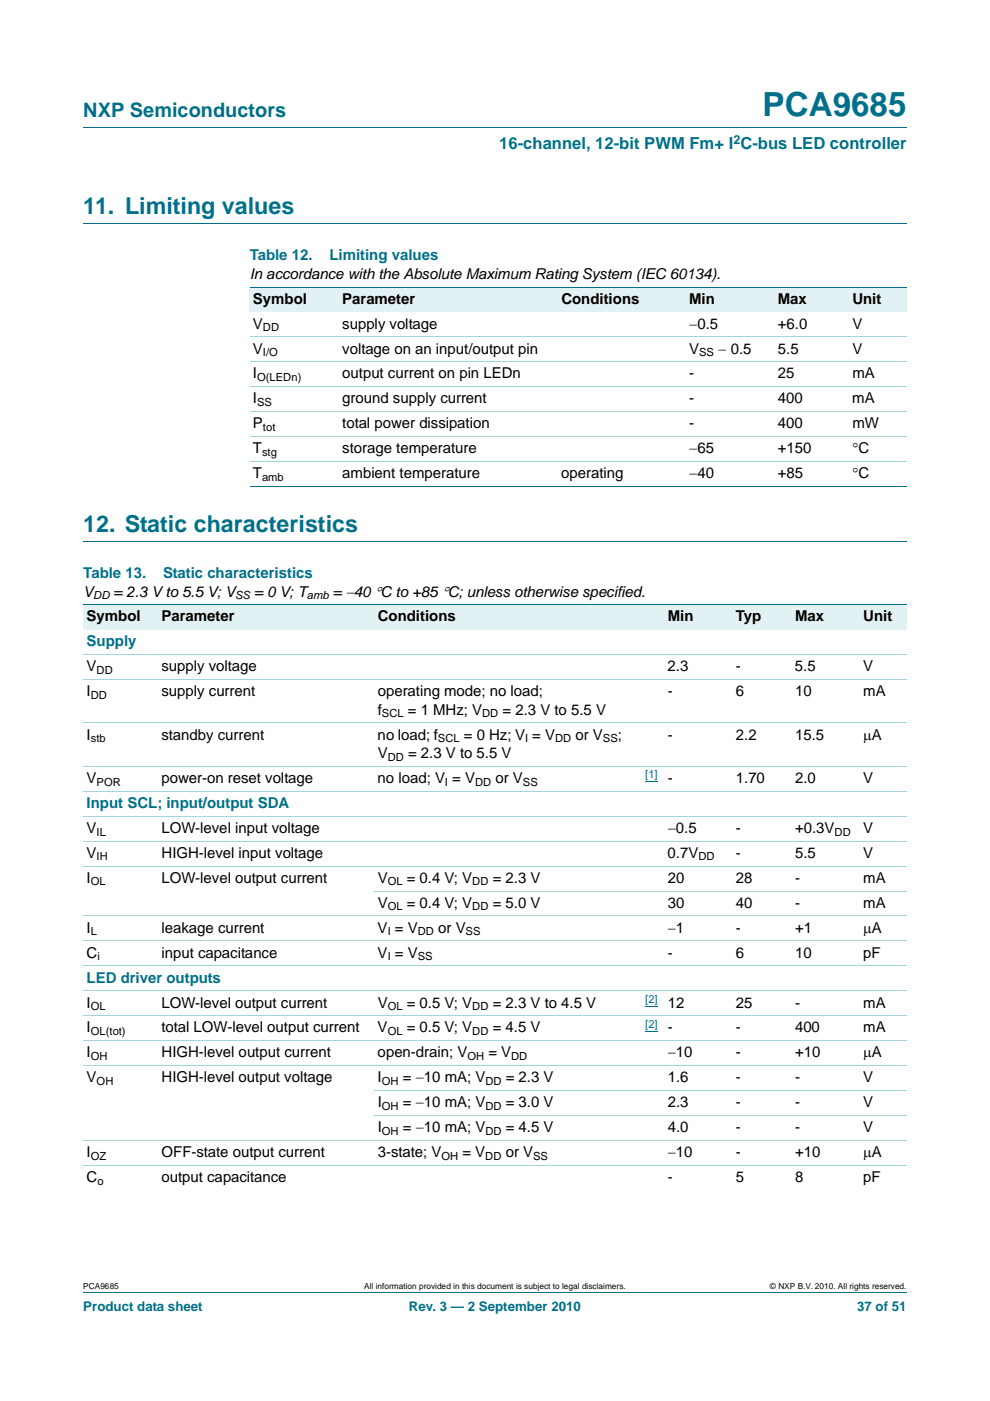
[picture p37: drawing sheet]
<svg xmlns="http://www.w3.org/2000/svg" width="210mm" height="297mm" viewBox="0 0 210 297" stroke-linecap="round" stroke-linejoin="round" font-family="sans-serif">
<defs><g id="words">
<text font-size="7" fill="#00708a" x="161.7" y="24.6">PCA9685</text>
<g font-size="4.9" fill="#00708a">
<text x="17.7" y="45.4">11. Limiting values</text>
<text x="17.7" y="112.8">12. Static characteristics</text>
</g>
<text font-size="4.2" fill="#00708a" x="17.7" y="24.9">NXP Semiconductors</text>
<text font-size="3.5" fill="#00708a" x="105.9" y="31.6">16-channel, 12-bit PWM Fm+ I C-bus LED controller</text>
<g font-size="3.2" fill="#00708a">
<text x="53" y="55.2">Table 12.</text>
<text x="69.9" y="55.2">Limiting values</text>
<text x="17.7" y="122.6">Table 13.</text>
<text x="34.6" y="122.6">Static characteristics</text>
<text x="18.4" y="137.1">Supply</text>
<text x="18.4" y="171.3">Input SCL; input/output SDA</text>
<text x="18.4" y="208.3">LED driver outputs</text>
</g>
<g font-size="3.2">
<text x="53" y="59.1">In accordance with the Absolute Maximum Rating System (IEC 60134).</text>
<text x="53.7" y="64.4">Symbol</text>
<text x="72.6" y="64.4">Parameter</text>
<text x="119.1" y="64.4">Conditions</text>
<text x="146.2" y="64.4">Min</text>
<text x="165" y="64.4">Max</text>
<text x="180.8" y="64.4">Unit</text>
<text x="53.7" y="69.7">V</text>
<text x="72.6" y="69.7">supply voltage</text>
<text x="146.2" y="69.7">−0.5</text>
<text x="165" y="69.7">+6.0</text>
<text x="180.8" y="69.7">V</text>
<text x="53.7" y="75">V</text>
<text x="72.6" y="75">voltage on an input/output pin</text>
<text x="146.2" y="75">V</text>
<text x="152.4" y="75">− 0.5</text>
<text x="165" y="75">5.5</text>
<text x="180.8" y="75">V</text>
<text x="53.7" y="80.2">I</text>
<text x="72.6" y="80.2">output current on pin LEDn</text>
<text x="146.2" y="80.2">-</text>
<text x="165" y="80.2">25</text>
<text x="180.8" y="80.2">mA</text>
<text x="53.7" y="85.5">I</text>
<text x="72.6" y="85.5">ground supply current</text>
<text x="146.2" y="85.5">-</text>
<text x="165" y="85.5">400</text>
<text x="180.8" y="85.5">mA</text>
<text x="53.7" y="90.8">P</text>
<text x="72.6" y="90.8">total power dissipation</text>
<text x="146.2" y="90.8">-</text>
<text x="165" y="90.8">400</text>
<text x="180.8" y="90.8">mW</text>
<text x="53.7" y="96.1">T</text>
<text x="53.7" y="101.4">T</text>
<text x="72.6" y="96.1">storage temperature</text>
<text x="72.6" y="101.4">ambient temperature</text>
<text x="119.1" y="101.4">operating</text>
<text x="146.2" y="96.1">−65</text>
<text x="146.2" y="101.4">−40</text>
<text x="165" y="96.1">+150</text>
<text x="165" y="101.4">+85</text>
<text x="180.8" y="96.1">°C</text>
<text x="180.8" y="101.4">°C</text>
<text x="17.7" y="126.5">V</text>
<text x="18.4" y="131.8">Symbol</text>
<text x="24.1" y="126.5">= 2.3 V to 5.5 V; V</text>
<text x="34.2" y="131.8">Parameter</text>
<text x="53.9" y="126.5">= 0 V; T</text>
<text x="70.6" y="126.5">= −40 °C to +85 °C; unless otherwise specified.</text>
<text x="80.1" y="131.8">Conditions</text>
<text x="141.6" y="131.8">Min</text>
<text x="156.1" y="131.8">Typ</text>
<text x="168.6" y="131.8">Max</text>
<text x="183.1" y="131.8">Unit</text>
<text x="18.4" y="142.3">V</text>
<text x="34.2" y="142.3">supply voltage</text>
<text x="141.6" y="142.3">2.3</text>
<text x="156.1" y="142.3">-</text>
<text x="168.6" y="142.3">5.5</text>
<text x="183.1" y="142.3">V</text>
<text x="18.4" y="147.6">I</text>
<text x="34.2" y="147.6">supply current</text>
<text x="80.1" y="147.6">operating mode; no load;</text>
<text x="141.6" y="147.6">-</text>
<text x="156.1" y="147.6">6</text>
<text x="168.6" y="147.6">10</text>
<text x="183.1" y="147.6">mA</text>
<text x="80.1" y="151.5">f</text>
<text x="86.5" y="151.5">= 1 MHz; V</text>
<text x="106.6" y="151.5">= 2.3 V to 5.5 V</text>
<text x="18.4" y="156.8">I</text>
<text x="34.2" y="156.8">standby current</text>
<text x="80.1" y="156.8">no load; f</text>
<text x="80.1" y="160.7">V</text>
<text x="86.6" y="160.7">= 2.3 V to 5.5 V</text>
<text x="98.4" y="156.8">= 0 Hz; V = V</text>
<text x="122.1" y="156.8">or V</text>
<text x="131.1" y="156.8">;</text>
<text x="141.6" y="156.8">-</text>
<text x="156.1" y="156.8">2.2</text>
<text x="168.6" y="156.8">15.5</text>
<text x="183.1" y="156.8">μA</text>
<text x="18.4" y="166">V</text>
<text x="34.2" y="166">power-on reset voltage</text>
<text x="80.1" y="166">no load; V = V</text>
<text x="105.1" y="166">or V</text>
<text x="141.6" y="166">-</text>
<text x="156.1" y="166">1.70</text>
<text x="168.6" y="166">2.0</text>
<text x="183.1" y="166">V</text>
<text x="18.4" y="176.6">V</text>
<text x="34.2" y="176.6">LOW-level input voltage</text>
<text x="141.6" y="176.6">−0.5</text>
<text x="156.1" y="176.6">-</text>
<text x="168.6" y="176.6">+0.3V</text>
<text x="183.1" y="176.6">V</text>
<text x="18.4" y="181.9">V</text>
<text x="34.2" y="181.9">HIGH-level input voltage</text>
<text x="141.6" y="181.9">0.7V</text>
<text x="156.1" y="181.9">-</text>
<text x="168.6" y="181.9">5.5</text>
<text x="183.1" y="181.9">V</text>
<text x="18.4" y="187.2">I</text>
<text x="34.2" y="187.2">LOW-level output current</text>
<text x="80.1" y="187.2">V</text>
<text x="86.3" y="187.2">= 0.4 V; V</text>
<text x="104.5" y="187.2">= 2.3 V</text>
<text x="141.6" y="187.2">20</text>
<text x="156.1" y="187.2">28</text>
<text x="168.6" y="187.2">-</text>
<text x="183.1" y="187.2">mA</text>
<text x="18.4" y="197.7">I</text>
<text x="34.2" y="197.7">leakage current</text>
<text x="80.1" y="197.7">V = V</text>
<text x="80.1" y="192.4">V</text>
<text x="86.3" y="192.4">= 0.4 V; V</text>
<text x="92.9" y="197.7">or V</text>
<text x="104.5" y="192.4">= 5.0 V</text>
<text x="141.6" y="192.4">30</text>
<text x="141.6" y="197.7">−1</text>
<text x="156.1" y="192.4">40</text>
<text x="156.1" y="197.7">-</text>
<text x="168.6" y="192.4">-</text>
<text x="168.6" y="197.7">+1</text>
<text x="183.1" y="192.4">mA</text>
<text x="183.1" y="197.7">μA</text>
<text x="18.4" y="203">C</text>
<text x="34.2" y="203">input capacitance</text>
<text x="80.1" y="203">V = V</text>
<text x="141.6" y="203">-</text>
<text x="156.1" y="203">6</text>
<text x="168.6" y="203">10</text>
<text x="183.1" y="203">pF</text>
<text x="18.4" y="213.6">I</text>
<text x="34.2" y="213.6">LOW-level output current</text>
<text x="80.1" y="213.6">V</text>
<text x="86.3" y="213.6">= 0.5 V; V</text>
<text x="104.5" y="213.6">= 2.3 V to 4.5 V</text>
<text x="141.6" y="213.6">12</text>
<text x="156.1" y="213.6">25</text>
<text x="168.6" y="213.6">-</text>
<text x="183.1" y="213.6">mA</text>
<text x="18.4" y="218.9">I</text>
<text x="34.2" y="218.9">total LOW-level output current</text>
<text x="80.1" y="218.9">V</text>
<text x="86.3" y="218.9">= 0.5 V; V</text>
<text x="104.5" y="218.9">= 4.5 V</text>
<text x="141.6" y="218.9">-</text>
<text x="156.1" y="218.9">-</text>
<text x="168.6" y="218.9">400</text>
<text x="183.1" y="218.9">mA</text>
<text x="18.4" y="224.2">I</text>
<text x="34.2" y="224.2">HIGH-level output current</text>
<text x="80.1" y="224.2">open-drain; V</text>
<text x="103.6" y="224.2">= V</text>
<text x="141.6" y="224.2">−10</text>
<text x="156.1" y="224.2">-</text>
<text x="168.6" y="224.2">+10</text>
<text x="183.1" y="224.2">μA</text>
<text x="18.4" y="229.5">V</text>
<text x="34.2" y="229.5">HIGH-level output voltage</text>
<text x="80.1" y="229.5">I</text>
<text x="85.4" y="229.5">= −10 mA; V</text>
<text x="107.3" y="229.5">= 2.3 V</text>
<text x="141.6" y="229.5">1.6</text>
<text x="156.1" y="229.5">-</text>
<text x="168.6" y="229.5">-</text>
<text x="183.1" y="229.5">V</text>
<text x="80.1" y="234.8">I</text>
<text x="85.4" y="234.8">= −10 mA; V</text>
<text x="107.3" y="234.8">= 3.0 V</text>
<text x="141.6" y="234.8">2.3</text>
<text x="156.1" y="234.8">-</text>
<text x="168.6" y="234.8">-</text>
<text x="183.1" y="234.8">V</text>
<text x="18.4" y="245.4">I</text>
<text x="34.2" y="245.4">OFF-state output current</text>
<text x="80.1" y="240.1">I</text>
<text x="80.1" y="245.4">3-state; V</text>
<text x="85.4" y="240.1">= −10 mA; V</text>
<text x="98.1" y="245.4">= V</text>
<text x="107.3" y="240.1">= 4.5 V</text>
<text x="107.3" y="245.4">or V</text>
<text x="141.6" y="240.1">4.0</text>
<text x="141.6" y="245.4">−10</text>
<text x="156.1" y="240.1">-</text>
<text x="156.1" y="245.4">-</text>
<text x="168.6" y="240.1">-</text>
<text x="168.6" y="245.4">+10</text>
<text x="183.1" y="240.1">V</text>
<text x="183.1" y="245.4">μA</text>
<text x="18.4" y="250.7">C</text>
<text x="34.2" y="250.7">output capacitance</text>
<text x="141.6" y="250.7">-</text>
<text x="156.1" y="250.7">5</text>
<text x="168.6" y="250.7">8</text>
<text x="183.1" y="250.7">pF</text>
</g>
<g font-size="2.8" fill="#00708a">
<text x="17.7" y="277.9">Product data sheet</text>
<text x="86.7" y="277.9">Rev. 3 — 2 September 2010</text>
<text x="181.8" y="277.9">37 of 51</text>
</g>
<text font-size="2.6" fill="#00708a" x="155.6" y="30.5">2</text>
<g font-size="2.4">
<text x="55.8" y="70.2">DD</text>
<text x="55.8" y="75.5">I/O</text>
<text x="148.3" y="75.5">SS</text>
<text x="54.5" y="80.8">O(LEDn)</text>
<text x="54.5" y="86.1">SS</text>
<text x="55.8" y="91.4">tot</text>
<text x="55.6" y="96.7">stg</text>
<text x="55.6" y="102">amb</text>
<text x="19.8" y="127">DD</text>
<text x="49.9" y="127">SS</text>
<text x="65.1" y="127">amb</text>
<text x="20.5" y="142.9">DD</text>
<text x="19.3" y="148.2">DD</text>
<text x="81" y="152.1">SCL</text>
<text x="102.3" y="152.1">DD</text>
<text x="19.3" y="157.4">stb</text>
<text x="82.2" y="161.3">DD</text>
<text x="92.9" y="157.4">SCL</text>
<text x="111.4" y="157.4">I</text>
<text x="117.8" y="157.4">DD</text>
<text x="127.9" y="157.4">SS</text>
<text x="20.5" y="166.6">POR</text>
<text x="94.4" y="166.6">I</text>
<text x="100.8" y="166.6">DD</text>
<text x="110.9" y="166.6">SS</text>
<text x="20.5" y="177.1">IL</text>
<text x="177" y="177.1">DD</text>
<text x="20.5" y="182.4">IH</text>
<text x="148.1" y="182.4">DD</text>
<text x="19.3" y="187.7">OL</text>
<text x="82.2" y="187.7">OL</text>
<text x="100.2" y="187.7">DD</text>
<text x="82.2" y="193">OL</text>
<text x="100.2" y="193">DD</text>
<text x="19.3" y="198.3">L</text>
<text x="20.7" y="203.6">i</text>
<text x="82.2" y="198.3">I</text>
<text x="82.2" y="203.6">I</text>
<text x="88.6" y="198.3">DD</text>
<text x="88.6" y="203.6">SS</text>
<text x="98.7" y="198.3">SS</text>
<text x="19.3" y="214.2">OL</text>
<text x="82.2" y="214.2">OL</text>
<text x="100.2" y="214.2">DD</text>
<text x="19.3" y="219.5">OL(tot)</text>
<text x="82.2" y="219.5">OL</text>
<text x="100.2" y="219.5">DD</text>
<text x="19.3" y="224.8">OH</text>
<text x="99.1" y="224.8">OH</text>
<text x="108.4" y="224.8">DD</text>
<text x="20.5" y="230.1">OH</text>
<text x="81" y="230.1">OH</text>
<text x="103" y="230.1">DD</text>
<text x="81" y="235.4">OH</text>
<text x="103" y="235.4">DD</text>
<text x="19.3" y="245.9">OZ</text>
<text x="81" y="240.6">OH</text>
<text x="93.6" y="245.9">OH</text>
<text x="102.9" y="245.9">DD</text>
<text x="103" y="240.6">DD</text>
<text x="113.1" y="245.9">SS</text>
<text x="20.7" y="251.2">o</text>
</g>
<g font-size="2.4" fill="#00f">
<text x="136.9" y="165">[1]</text>
<text x="136.9" y="212.7">[2]</text>
<text x="136.9" y="218">[2]</text>
</g>
<g font-size="1.8">
<text x="17.7" y="273.3">PCA9685</text>
<text x="77.3" y="273.3">All information provided in this document is subject to legal disclaimers.</text>
<text x="163.3" y="273.3">© NXP B.V. 2010. All rights reserved.</text>
</g>
</g></defs>
<path d="M17.7 27h174.6M17.7 47.4h174.6M17.7 114.8h174.6M17.7 273.9h174.6" fill="none" stroke="#00708a" stroke-width=".21"/>
<g fill="#e2f1f4">
<path d="M53 60.9h18.9v5.2h-18.9z"/>
<path d="M71.9 60.9h46.4v5.2h-46.4z"/>
<path d="M118.3 60.9h21.2v5.2h-21.2z"/>
<path d="M139.5 60.9h24.8v5.2h-24.8z"/>
<path d="M164.3 60.9h15.8v5.2h-15.8z"/>
<path d="M180.1 60.9h12.2v5.2h-12.2z"/>
</g>
<path d="M53 60.9h139.3M53 103.2h139.3" fill="none" stroke="#00708a" stroke-width=".21"/>
<path d="M53 71.4h139.3M53 76.7h139.3M53 82h139.3M53 87.3h139.3M53 92.6h139.3M53 97.9h139.3" fill="none" stroke="#a5d5dc" stroke-width=".21"/>
<g fill="#e2f1f4">
<path d="M17.7 128.2h15.8v5.3h-15.8z"/>
<path d="M33.5 128.2h45.9v5.3h-45.9z"/>
<path d="M79.4 128.2h54.7v5.3h-54.7z"/>
<path d="M134.1 128.2h21.3v5.3h-21.3z"/>
<path d="M155.4 128.2h12.5v5.3h-12.5z"/>
<path d="M167.9 128.2h14.5v5.3h-14.5z"/>
<path d="M182.4 128.2h9.9v5.3h-9.9z"/>
</g>
<path d="M136.9 165.7h2.6M136.9 213.4h2.6M136.9 218.7h2.6" fill="none" stroke="#00f" stroke-width=".21"/>
<path d="M17.7 128.2h174.6" fill="none" stroke="#00708a" stroke-width=".21"/>
<g fill="none" stroke="#a5d5dc" stroke-width=".21">
<path d="M17.7 138.8h174.6M17.7 144.1h174.6M17.7 153.3h174.6M17.7 162.5h174.6M17.7 167.7h174.6M17.7 173h174.6M17.7 178.3h174.6M17.7 183.6h174.6M17.7 194.2h174.6M17.7 199.5h174.6M79.4 188.9h112.9M17.7 204.8h174.6"/>
<path d="M17.7 210.1h174.6M17.7 215.4h174.6M17.7 220.7h174.6M17.7 226h174.6M79.4 231.2h112.9M79.4 236.5h112.9M17.7 241.8h174.6M17.7 247.1h174.6"/>
</g>
<use href="#words"/>
</svg>
